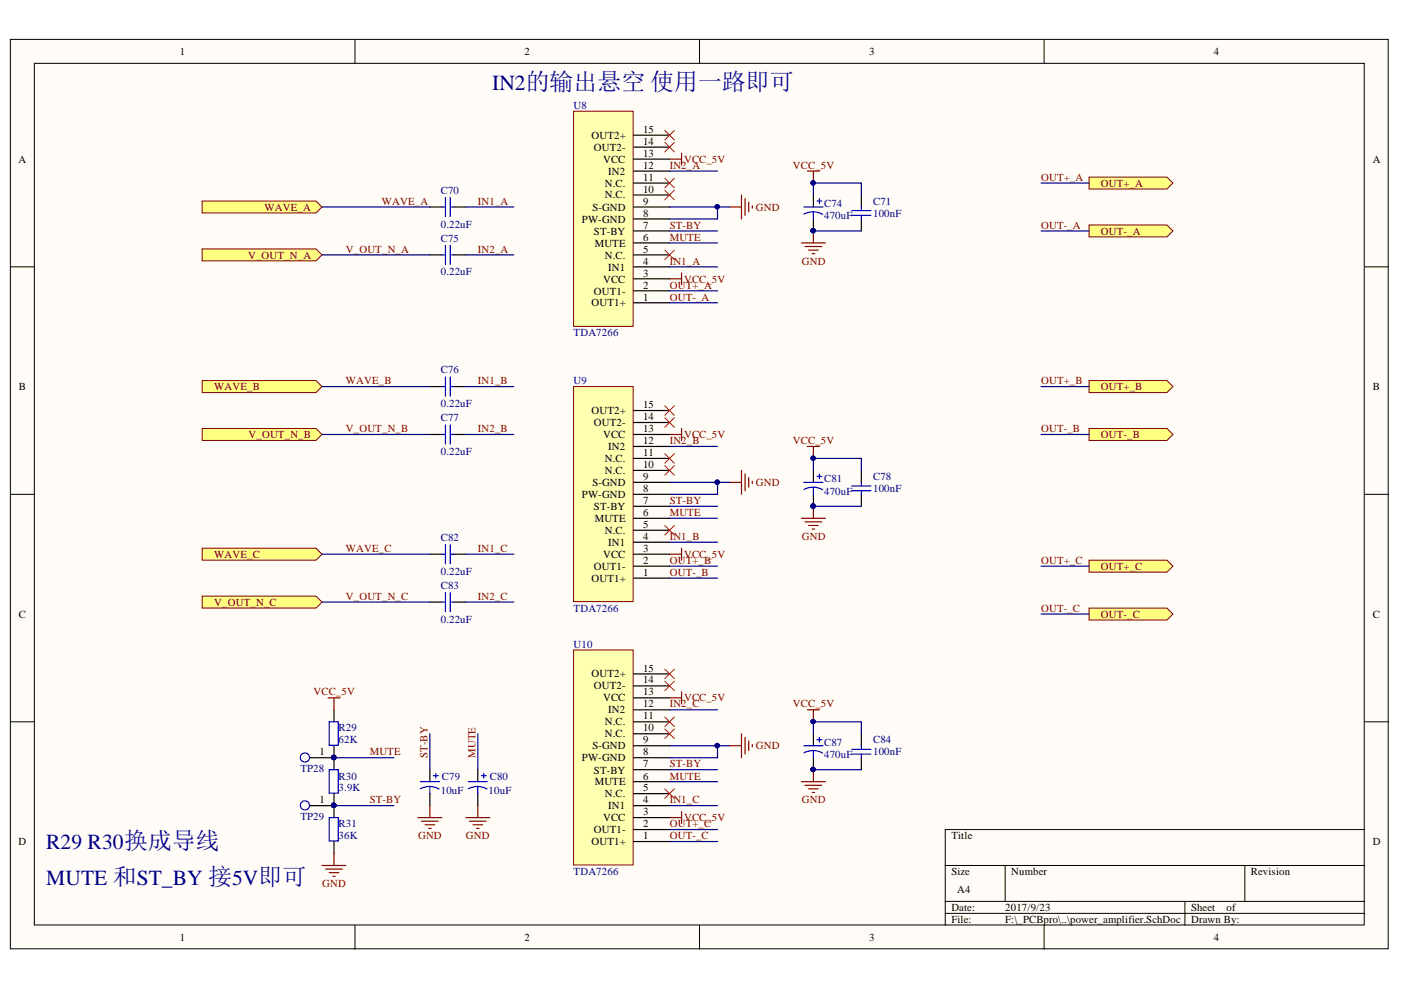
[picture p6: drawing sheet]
<svg xmlns="http://www.w3.org/2000/svg" width="297mm" height="210mm" viewBox="0 0 297 210" stroke-linecap="round" stroke-linejoin="round" font-family="sans-serif">
<defs><g id="words">
<g font-size="4.6" fill="#000080">
<text x="104.4" y="19">IN2的输出悬空 使用一路即可</text>
<text x="9.8" y="180">R29 R30换成导线</text>
<text x="9.8" y="187.6">MUTE 和ST_BY 接5V即可</text>
</g>
<g font-size="2.3">
<text x="38.1" y="11.7">1</text>
<text x="111.2" y="11.7">2</text>
<text x="184.3" y="11.7">3</text>
<text x="257.4" y="11.7">4</text>
<text x="125.4" y="29.4">OUT2+</text>
<text x="136.3" y="28.1">15</text>
<text x="3.9" y="34.5">A</text>
<text x="125.9" y="31.9">OUT2-</text>
<text x="127.9" y="34.5">VCC</text>
<text x="136.3" y="35.7">12</text>
<text x="136.3" y="33.2">13</text>
<text x="136.3" y="30.7">14</text>
<text x="291.1" y="34.5">A</text>
<text x="128.2" y="39.5">N.C.</text>
<text x="129" y="37">IN2</text>
<text x="136.3" y="40.8">10</text>
<text x="136.3" y="38.3">11</text>
<text x="123.4" y="47.2">PW-GND</text>
<text x="125.6" y="44.7">S-GND</text>
<text x="128.2" y="42.1">N.C.</text>
<text x="136.3" y="46">8</text>
<text x="136.3" y="43.4">9</text>
<text x="125.9" y="49.8">ST-BY</text>
<text x="126.1" y="52.3">MUTE</text>
<text x="136.3" y="53.6">5</text>
<text x="136.3" y="51">6</text>
<text x="136.3" y="48.5">7</text>
<text x="127.9" y="59.9">VCC</text>
<text x="128.2" y="54.8">N.C.</text>
<text x="129" y="57.4">IN1</text>
<text x="136.3" y="58.6">3</text>
<text x="136.3" y="56.1">4</text>
<text x="125.4" y="65">OUT1+</text>
<text x="125.9" y="62.4">OUT1-</text>
<text x="136.3" y="63.7">1</text>
<text x="136.3" y="61.2">2</text>
<text x="4" y="82.7">B</text>
<text x="291.1" y="82.7">B</text>
<text x="125.4" y="87.8">OUT2+</text>
<text x="136.3" y="89.1">14</text>
<text x="136.3" y="86.5">15</text>
<text x="125.9" y="90.3">OUT2-</text>
<text x="127.9" y="92.9">VCC</text>
<text x="129" y="95.4">IN2</text>
<text x="136.3" y="94.1">12</text>
<text x="136.3" y="91.6">13</text>
<text x="128.2" y="100.5">N.C.</text>
<text x="128.2" y="97.9">N.C.</text>
<text x="136.3" y="101.7">9</text>
<text x="136.3" y="99.2">10</text>
<text x="136.3" y="96.7">11</text>
<text x="123.4" y="105.6">PW-GND</text>
<text x="125.6" y="103">S-GND</text>
<text x="136.3" y="106.9">7</text>
<text x="136.3" y="104.4">8</text>
<text x="125.9" y="108.2">ST-BY</text>
<text x="126.1" y="110.7">MUTE</text>
<text x="128.2" y="113.2">N.C.</text>
<text x="136.3" y="112">5</text>
<text x="136.3" y="109.4">6</text>
<text x="127.9" y="118.3">VCC</text>
<text x="129" y="115.8">IN1</text>
<text x="136.3" y="119.6">2</text>
<text x="136.3" y="117">3</text>
<text x="136.3" y="114.5">4</text>
<text x="125.4" y="123.4">OUT1+</text>
<text x="125.9" y="120.8">OUT1-</text>
<text x="136.3" y="122.1">1</text>
<text x="4" y="131">C</text>
<text x="291.1" y="131">C</text>
<text x="125.4" y="143.6">OUT2+</text>
<text x="136.3" y="142.4">15</text>
<text x="125.9" y="146.2">OUT2-</text>
<text x="127.9" y="148.7">VCC</text>
<text x="136.3" y="150">12</text>
<text x="136.3" y="147.4">13</text>
<text x="136.3" y="144.9">14</text>
<text x="128.2" y="153.8">N.C.</text>
<text x="129" y="151.2">IN2</text>
<text x="136.3" y="155.1">10</text>
<text x="136.3" y="152.5">11</text>
<text x="67.7" y="160.1">1</text>
<text x="123.4" y="161.4">PW-GND</text>
<text x="125.6" y="158.9">S-GND</text>
<text x="128.2" y="156.3">N.C.</text>
<text x="136.3" y="160.1">8</text>
<text x="136.3" y="157.6">9</text>
<text x="125.9" y="164">ST-BY</text>
<text x="126.1" y="166.5">MUTE</text>
<text x="136.3" y="167.8">5</text>
<text x="136.3" y="165.3">6</text>
<text x="136.3" y="162.7">7</text>
<text x="67.7" y="170.3">1</text>
<text x="128.2" y="169.1">N.C.</text>
<text x="129" y="171.6">IN1</text>
<text x="136.3" y="172.9">3</text>
<text x="136.3" y="170.3">4</text>
<text x="3.9" y="179.2">D</text>
<text x="125.4" y="179.2">OUT1+</text>
<text x="125.9" y="176.7">OUT1-</text>
<text x="127.9" y="174.1">VCC</text>
<text x="136.3" y="177.9">1</text>
<text x="136.3" y="175.4">2</text>
<text x="201.7" y="177.9">Title</text>
<text x="291.1" y="179.2">D</text>
<text x="201.7" y="185.6">Size</text>
<text x="214.4" y="185.6">Number</text>
<text x="265.2" y="185.6">Revision</text>
<text x="203" y="189.4">A4</text>
<text x="201.7" y="193.2">Date:</text>
<text x="201.7" y="195.7">File:</text>
<text x="213.1" y="193.2">2017/9/23</text>
<text x="213.1" y="195.7">F:\_PCBpro\..\power_amplifier.SchDoc</text>
<text x="252.5" y="193.2">Sheet</text>
<text x="252.5" y="195.7">Drawn By:</text>
<text x="260.1" y="193.2">of</text>
<text x="38.1" y="199.5">1</text>
<text x="111.2" y="199.5">2</text>
<text x="184.3" y="199.5">3</text>
<text x="257.4" y="199.5">4</text>
</g>
<g font-size="2.3" fill="#000080">
<text x="121.6" y="23.1">U8</text>
<text x="93.5" y="41.1">C70</text>
<text x="174.7" y="46.5">470uF</text>
<text x="174.7" y="43.9">C74</text>
<text x="185.1" y="46">100nF</text>
<text x="185.1" y="43.4">C71</text>
<text x="93.5" y="48.3">0.22uF</text>
<text x="93.5" y="51.3">C75</text>
<text x="93.5" y="58.4">0.22uF</text>
<text x="121.6" y="71.3">TDA7266</text>
<text x="93.5" y="79.2">C76</text>
<text x="121.6" y="81.5">U9</text>
<text x="93.5" y="86.3">0.22uF</text>
<text x="93.5" y="89.3">C77</text>
<text x="93.5" y="96.4">0.22uF</text>
<text x="185.1" y="101.7">C78</text>
<text x="174.7" y="104.9">470uF</text>
<text x="174.7" y="102.2">C81</text>
<text x="185.1" y="104.4">100nF</text>
<text x="93.5" y="114.7">C82</text>
<text x="93.5" y="121.8">0.22uF</text>
<text x="93.5" y="124.9">C83</text>
<text x="93.5" y="132">0.22uF</text>
<text x="121.6" y="129.7">TDA7266</text>
<text x="121.6" y="137.3">U10</text>
<text x="71.8" y="155.1">R29</text>
<text x="71.8" y="157.6">62K</text>
<text x="174.7" y="160.6">470uF</text>
<text x="174.7" y="158.1">C87</text>
<text x="185.1" y="160.1">100nF</text>
<text x="185.1" y="157.6">C84</text>
<text x="63.7" y="163.8">TP28</text>
<text x="71.8" y="167.8">3.9K</text>
<text x="71.8" y="165.3">R30</text>
<text x="93.7" y="165.3">C79</text>
<text x="103.9" y="165.3">C80</text>
<text x="63.7" y="173.9">TP29</text>
<text x="93.5" y="168.3">10uF</text>
<text x="103.6" y="168.3">10uF</text>
<text x="71.8" y="177.9">36K</text>
<text x="71.8" y="175.4">R31</text>
<text x="121.6" y="185.6">TDA7266</text>
</g>
<g font-size="2.3" fill="#800000">
<text x="142" y="35.7">IN2_A</text>
<text x="145" y="34.5">VCC_5V</text>
<text x="168.1" y="35.7">VCC_5V</text>
<text x="220.7" y="38.3">OUT+_A</text>
<text x="233.4" y="39.5">OUT+_A</text>
<text x="56.1" y="44.7">WAVE_A</text>
<text x="80.9" y="43.4">WAVE_A</text>
<text x="101.3" y="43.4">IN1_A</text>
<text x="160.3" y="44.7">GND</text>
<text x="73.3" y="53.6">V_OUT_N_A</text>
<text x="101.3" y="53.6">IN2_A</text>
<text x="142" y="48.5">ST-BY</text>
<text x="142" y="51">MUTE</text>
<text x="220.7" y="48.5">OUT-_A</text>
<text x="233.4" y="49.8">OUT-_A</text>
<text x="52.6" y="54.8">V_OUT_N_A</text>
<text x="142" y="56.1">IN1_A</text>
<text x="145" y="59.9">VCC_5V</text>
<text x="170" y="56.1">GND</text>
<text x="142" y="61.2">OUT+_A</text>
<text x="142" y="63.7">OUT-_A</text>
<text x="45.4" y="82.7">WAVE_B</text>
<text x="73.3" y="81.5">WAVE_B</text>
<text x="101.3" y="81.5">IN1_B</text>
<text x="220.7" y="81.5">OUT+_B</text>
<text x="233.4" y="82.7">OUT+_B</text>
<text x="52.7" y="92.9">V_OUT_N_B</text>
<text x="73.3" y="91.6">V_OUT_N_B</text>
<text x="101.3" y="91.6">IN2_B</text>
<text x="142" y="94.1">IN2_B</text>
<text x="145" y="92.9">VCC_5V</text>
<text x="168.1" y="94.1">VCC_5V</text>
<text x="220.7" y="91.6">OUT-_B</text>
<text x="233.4" y="92.9">OUT-_B</text>
<text x="142" y="106.9">ST-BY</text>
<text x="160.3" y="103">GND</text>
<text x="142" y="109.4">MUTE</text>
<text x="45.4" y="118.3">WAVE_C</text>
<text x="73.3" y="117">WAVE_C</text>
<text x="101.3" y="117">IN1_C</text>
<text x="142" y="119.6">OUT+_B</text>
<text x="142" y="114.5">IN1_B</text>
<text x="145" y="118.3">VCC_5V</text>
<text x="170" y="114.5">GND</text>
<text x="220.7" y="119.6">OUT+_C</text>
<text x="142" y="122.1">OUT-_B</text>
<text x="233.4" y="120.8">OUT+_C</text>
<text x="45.4" y="128.4">V_OUT_N_C</text>
<text x="73.3" y="127.2">V_OUT_N_C</text>
<text x="101.3" y="127.2">IN2_C</text>
<text x="220.7" y="129.7">OUT-_C</text>
<text x="233.4" y="131">OUT-_C</text>
<text x="66.5" y="147.4">VCC_5V</text>
<text x="142" y="150">IN2_C</text>
<text x="145" y="148.7">VCC_5V</text>
<text x="168.1" y="150">VCC_5V</text>
<text x="78.4" y="160.1">MUTE</text>
<text x="90.7" y="160.6" transform="rotate(-90 90.7 160.6)">ST-BY</text>
<text x="100.8" y="160.6" transform="rotate(-90 100.8 160.6)">MUTE</text>
<text x="160.3" y="158.9">GND</text>
<text x="142" y="162.7">ST-BY</text>
<text x="142" y="165.3">MUTE</text>
<text x="78.4" y="170.3">ST-BY</text>
<text x="142" y="170.3">IN1_C</text>
<text x="170" y="170.3">GND</text>
<text x="88.6" y="177.9">GND</text>
<text x="98.8" y="177.9">GND</text>
<text x="142" y="175.4">OUT+_C</text>
<text x="142" y="177.9">OUT-_C</text>
<text x="145" y="174.1">VCC_5V</text>
<text x="68.3" y="188.1">GND</text>
</g>
</g></defs>
<g fill="#fffcf8" stroke="#000" stroke-width=".21">
<path d="M2.2 8.4h292.1v192.8h-292.1z"/>
<path d="M7.3 13.4h281.9v182.7h-281.9z"/>
</g>
<g fill="none" stroke="#000" stroke-width=".21">
<path d="M75.3 8.4v5M148.3 8.4v5M221.4 8.4v5M2.2 56.6h5.1M289.3 56.6h5.1M2.2 104.8h5.1M289.3 104.8h5.1M2.2 153h5.1M289.3 153h5.1M289.3 175.9h-88.9v20.3M75.3 196.2v5.1M148.3 196.2v5.1"/>
<path d="M200.4 183.5h88.9M200.4 191.1h88.9M200.4 193.7h88.9M213.1 183.5v7.6M221.4 196.2v5.1M251.2 191.1v5.1M263.9 183.5v7.6"/>
</g>
<path d="M121.6 23.6h12.6v45.6h-12.6z" fill="#ffffb0" stroke="#800000" stroke-width=".21"/>
<g fill="none" stroke="#000" stroke-width=".25">
<path d="M134.3 38.8h7.7M134.3 36.3h7.7M134.3 33.7h7.7M134.3 31.2h7.7M134.3 28.7h7.7M134.3 59.1h7.7M134.3 56.6h7.7M134.3 54h7.7M134.3 51.5h7.7M134.3 49h7.7M134.3 46.4h7.7M134.3 43.9h7.7"/>
<path d="M134.3 41.4h7.7M134.3 64.2h7.7M134.3 61.7h7.7"/>
</g>
<g fill="#ffff80" stroke="#800000" stroke-width=".21">
<path d="M42.9 42.6h24.1l1.3 1.3-1.3 1.3h-24.1z" fill-rule="evenodd"/>
<path d="M42.9 52.8h24.1l1.3 1.2-1.3 1.3h-24.1z" fill-rule="evenodd"/>
<path d="M42.9 80.7h24.1l1.3 1.3-1.3 1.2h-24.1z" fill-rule="evenodd"/>
<path d="M42.9 90.8h24.1l1.3 1.3-1.3 1.3h-24.1z" fill-rule="evenodd"/>
<path d="M42.9 116.2h24.1l1.3 1.3-1.3 1.3h-24.1z" fill-rule="evenodd"/>
<path d="M42.9 126.4h24.1l1.3 1.3-1.3 1.2h-24.1z" fill-rule="evenodd"/>
</g>
<path d="M91.1 43.9h2.6M96.2 43.9h2.6M172.5 41.4v2.5M172.5 46.4v2.6M182.6 41.4v2.5M182.6 46.4v2.6M70.8 150.5v2.5M70.8 158.1v5.1M70.8 168.3v5M70.8 178.4v2.6" fill="none" stroke="#000" stroke-width=".25"/>
<g fill="#000080" stroke="#000080" stroke-width=".21">
<circle cx="172.4" cy="48.9" r=".46"/>
<circle cx="70.8" cy="170.8" r=".46"/>
<circle cx="70.8" cy="160.6" r=".46"/>
<circle cx="172.4" cy="38.8" r=".47"/>
</g>
<g fill="none" stroke="#00f" stroke-width=".25">
<path d="M93.7 43.9h.7M94.4 41.9v4M95.5 43.9h.7M95.5 41.9v4M170.4 43.9h4.1M172.5 44.9l.8 .1 1.1 .4M172.5 44.9l-1.3 .2-.7 .3M172.5 44.9v1.5M173.2 42.6h1M173.7 42.1v1M180.6 44.7h4.1M180.6 45.7h4.1"/>
<path d="M182.6 43.9v.8M182.6 45.7v.7M69.8 153h1.9v5h-1.9zM69.8 163.2h1.9v5h-1.9zM69.8 173.3h1.9v5h-1.9z"/>
</g>
<path d="M171.2 36.3h2.5M172.5 36.3v2.5M169.9 51.5h5.1M170.7 52.3h3.5M171.4 53h2.1M172.2 53.8h.5M172.5 49v2.5" fill="none" stroke="#800000" stroke-width=".25"/>
<g fill="#ffff80" stroke="#800000" stroke-width=".21">
<path d="M230.9 37.5h16.5l1.3 1.3-1.3 1.3h-16.5z" fill-rule="evenodd"/>
<path d="M230.9 47.7h16.5l1.3 1.3-1.3 1.2h-16.5z" fill-rule="evenodd"/>
</g>
<g fill="none" stroke="#800000" stroke-width=".25">
<path d="M142 33.7h2.5M144.5 32.5v2.5M142 59.1h2.5M144.5 57.9v2.5M154.7 43.9h2.5M157.2 41.4v5M158 42.1v3.6M158.7 42.9v2M159.5 43.6v.5M69.5 148h2.6M70.8 148v2.5M68.3 183.5h5.1"/>
<path d="M69 184.3h3.6M69.8 185h2M70.6 185.8h.5M70.8 181v2.5"/>
</g>
<path d="M140.9 37.8l2.1 2M143 37.8l-2.1 2M140.9 53l2.1 2.1M140.9 40.3l2.1 2.1M143 53l-2.1 2.1M143 40.3l-2.1 2.1" fill="none" stroke="#f00" stroke-width=".21"/>
<g fill="#ffff80" stroke="#800000" stroke-width=".21">
<path d="M230.9 80.7h16.5l1.3 1.3-1.3 1.2h-16.5z" fill-rule="evenodd"/>
<path d="M230.9 90.8h16.5l1.3 1.3-1.3 1.3h-16.5z" fill-rule="evenodd"/>
</g>
<path d="M91.1 54h2.6M96.2 54h2.6M91.1 82h2.6M91.1 92.1h2.6M96.2 82h2.6M96.2 92.1h2.6M91.1 117.5h2.6M96.2 117.5h2.6M91.1 127.7h2.6M96.2 127.7h2.6" fill="none" stroke="#000" stroke-width=".25"/>
<g fill="none" stroke="#00f" stroke-width=".25">
<path d="M93.7 54h.7M94.4 52v4.1M95.5 52v4.1M95.5 54h.7M94.4 79.9v4.1M95.5 79.9v4.1M93.7 82h.7M93.7 92.1h.7M94.4 90.1v4M95.5 90.1v4M95.5 82h.7M95.5 92.1h.7"/>
<path d="M93.7 117.5h.7M94.4 115.5v4M95.5 115.5v4M95.5 117.5h.7M93.7 127.7h.7M94.4 125.6v4.1M95.5 125.6v4.1M95.5 127.7h.7"/>
</g>
<g fill="#ffff80" stroke="#800000" stroke-width=".21">
<path d="M230.9 118.8h16.5l1.3 1.2-1.3 1.3h-16.5z" fill-rule="evenodd"/>
<path d="M230.9 128.9h16.5l1.3 1.3-1.3 1.3h-16.5z" fill-rule="evenodd"/>
</g>
<path d="M121.6 82h12.6v45.6h-12.6z" fill="#ffffb0" stroke="#800000" stroke-width=".21"/>
<g fill="none" stroke="#000" stroke-width=".25">
<path d="M134.3 99.7h7.7M134.3 97.2h7.7M134.3 94.7h7.7M134.3 92.1h7.7M134.3 89.6h7.7M134.3 87h7.7M172.5 99.7v2.6M182.6 99.7v2.6M134.3 117.5h7.7M134.3 115h7.7M134.3 112.4h7.7M134.3 109.9h7.7"/>
<path d="M134.3 107.3h7.7M134.3 104.8h7.7M134.3 102.3h7.7M172.5 104.8v2.5M182.6 104.8v2.5M134.3 122.6h7.7M134.3 120h7.7M91.1 163.2v2.5M91.1 168.3v2.5M101.3 163.2v2.5M101.3 168.3v2.5"/>
</g>
<g fill="#000080" stroke="#000080" stroke-width=".21">
<circle cx="172.4" cy="107.3" r=".46"/>
<circle cx="172.4" cy="97.1" r=".46"/>
</g>
<g fill="none" stroke="#00f" stroke-width=".25">
<path d="M170.4 102.3h4.1M172.5 103.3l1.2 .2 .7 .3M172.5 103.3l-.9 .1-1.1 .4M172.5 103.3v1.5M173.2 101h1M173.7 100.5v1M180.6 103h4.1M180.6 104h4.1M182.6 102.3v.7M182.6 104v.8M89.1 165.7h4.1M91.1 166.7l.9 .1 1.1 .5"/>
<path d="M91.1 166.7l-1.2 .2-.8 .3M91.1 166.7v1.6M91.9 164.5h1M92.4 164v1M99.3 165.7h4M101.3 166.7l.8 .1 1.2 .5M101.3 166.7l-1.2 .2-.8 .3M101.3 166.7v1.6M102.1 164.5h1M102.6 164v1"/>
</g>
<g fill="none" stroke="#800000" stroke-width=".25">
<path d="M142 92.1h2.5M144.5 90.8v2.6M157.2 99.7v5.1M171.2 94.7h2.5M172.5 94.7v2.5M142 117.5h2.5M144.5 116.2v2.6M154.7 102.3h2.5M158 100.5v3.5M158.7 101.3v2M159.5 102v.5M169.9 109.9h5.1"/>
<path d="M170.7 110.6h3.5M171.4 111.4h2.1M172.2 112.2h.5M172.5 107.3v2.6M88.6 173.3h5.1M89.4 174.1h3.5M90.1 174.9h2.1M90.9 175.6h.5M91.1 170.8v2.5M98.8 173.3h5M99.5 174.1h3.6M100.3 174.9h2"/>
<path d="M101 175.6h.6M101.3 170.8v2.5"/>
</g>
<path d="M140.9 98.7l2.1 2M140.9 96.2l2.1 2M143 98.7l-2.1 2M143 96.2l-2.1 2M140.9 111.4l2.1 2M143 111.4l-2.1 2" fill="none" stroke="#f00" stroke-width=".21"/>
<path d="M121.6 137.8h12.6v45.6h-12.6z" fill="#ffffb0" stroke="#800000" stroke-width=".21"/>
<g fill="none" stroke="#000" stroke-width=".25">
<path d="M134.3 158.1h7.7M134.3 155.6h7.7M134.3 153h7.7M134.3 150.5h7.7M134.3 148h7.7M134.3 145.4h7.7M134.3 142.9h7.7M172.5 155.6v2.5M182.6 155.6v2.5M65.7 170.8h5.1M65.7 160.7h5.1M134.3 178.4h7.7"/>
<path d="M134.3 175.9h7.7M134.3 173.3h7.7M134.3 170.8h7.7M134.3 168.3h7.7M134.3 165.7h7.7M134.3 163.2h7.7M134.3 160.7h7.7M172.5 160.7v2.5M182.6 160.7v2.5"/>
</g>
<g fill="#000080" stroke="#000080" stroke-width=".21">
<circle cx="172.4" cy="163.1" r=".46"/>
<circle cx="172.4" cy="153" r=".46"/>
<circle cx="172.4" cy="38.8" r=".47"/>
<circle cx="172.4" cy="48.9" r=".46"/>
<circle cx="152.1" cy="43.8" r=".46"/>
<circle cx="70.8" cy="160.6" r=".46"/>
<circle cx="70.8" cy="170.8" r=".46"/>
<circle cx="172.4" cy="97.1" r=".46"/>
<circle cx="172.4" cy="107.3" r=".46"/>
<circle cx="152.1" cy="102.2" r=".47"/>
<circle cx="152.1" cy="158.1" r=".47"/>
</g>
<g fill="none" stroke="#00f" stroke-width=".25">
<path d="M170.4 158.1h4.1M172.5 159.1l1.2 .2 .7 .4M172.5 159.1l-.9 .1-1.1 .4M172.5 159.1v1.6M173.2 156.8h1M173.7 156.3v1.1M180.6 158.9h4.1M180.6 159.9h4.1M182.6 158.1v.8M182.6 159.9v.8"/>
<circle cx="64.7" cy="160.6" r=".97"/>
<circle cx="64.7" cy="170.8" r=".97"/>
</g>
<g fill="none" stroke="#800000" stroke-width=".25">
<path d="M142 148h2.5M144.5 146.7v2.5M154.7 158.1h2.5M157.2 155.6v5.1M158 156.3v3.6M158.7 157.1v2M159.5 157.9v.5M171.2 150.5h2.5M172.5 150.5v2.5M142 173.3h2.5M144.5 172.1v2.5M169.9 165.7h5.1"/>
<path d="M170.7 166.5h3.5M171.4 167.3h2.1M172.2 168h.5M172.5 163.2v2.5"/>
</g>
<g fill="none" stroke="#f00" stroke-width=".21">
<path d="M140.9 27.6l2.1 2.1M140.9 30.2l2.1 2M143 27.6l-2.1 2.1M143 30.2l-2.1 2M140.9 86l2.1 2.1M140.9 88.6l2.1 2M143 86l-2.1 2.1M143 88.6l-2.1 2M140.9 154.6l2.1 2M140.9 152l2.1 2.1M140.9 141.9l2.1 2M140.9 144.4l2.1 2"/>
<path d="M143 154.6l-2.1 2M143 152l-2.1 2.1M143 141.9l-2.1 2M143 144.4l-2.1 2M140.9 167.3l2.1 2M143 167.3l-2.1 2"/>
</g>
<g fill="none" stroke="#000080" stroke-width=".25">
<path d="M142 36.3h10.1M220.7 38.8h10.2M68.3 54h22.8M68.3 43.9h22.8M98.8 54h10.1M98.8 43.9h10.1M142 43.9h12.7M142 49h10.1M142 56.6h10.1M142 51.5h10.1M152.1 43.9v2.5h-10.1M172.5 41.4v-2.6h10.1v2.6"/>
<path d="M172.5 49h10.1M220.7 49h10.2M142 64.2h10.1M142 61.7h10.1M68.3 82h22.8M68.3 92.1h22.8M98.8 82h10.1M98.8 92.1h10.1M142 94.7h10.1M172.5 99.7v-2.5h10.1v2.5M220.7 82h10.2M220.7 92.1h10.2"/>
<path d="M68.3 117.5h22.8M98.8 117.5h10.1M142 102.3h12.7M142 107.3h10.1M142 115h10.1M142 109.9h10.1M152.1 102.3v2.5h-10.1M172.5 107.3h10.1M68.3 127.7h22.8M98.8 127.7h10.1M142 120h10.1M142 122.6h10.1"/>
<path d="M220.7 120h10.2M220.7 130.2h10.2M91.1 155.6v7.6M101.3 155.6v7.6M142 158.1h12.7M142 150.5h10.1M152.1 158.1v2.6h-10.1M172.5 155.6v-2.6h10.1v2.6M70.8 160.7h12.7M70.8 170.8h12.7M142 170.8h10.1M142 178.4h10.1"/>
<path d="M142 175.9h10.1M142 163.2h10.1M142 165.7h10.1M172.5 163.2h10.1"/>
</g>
<use href="#words"/>
</svg>
